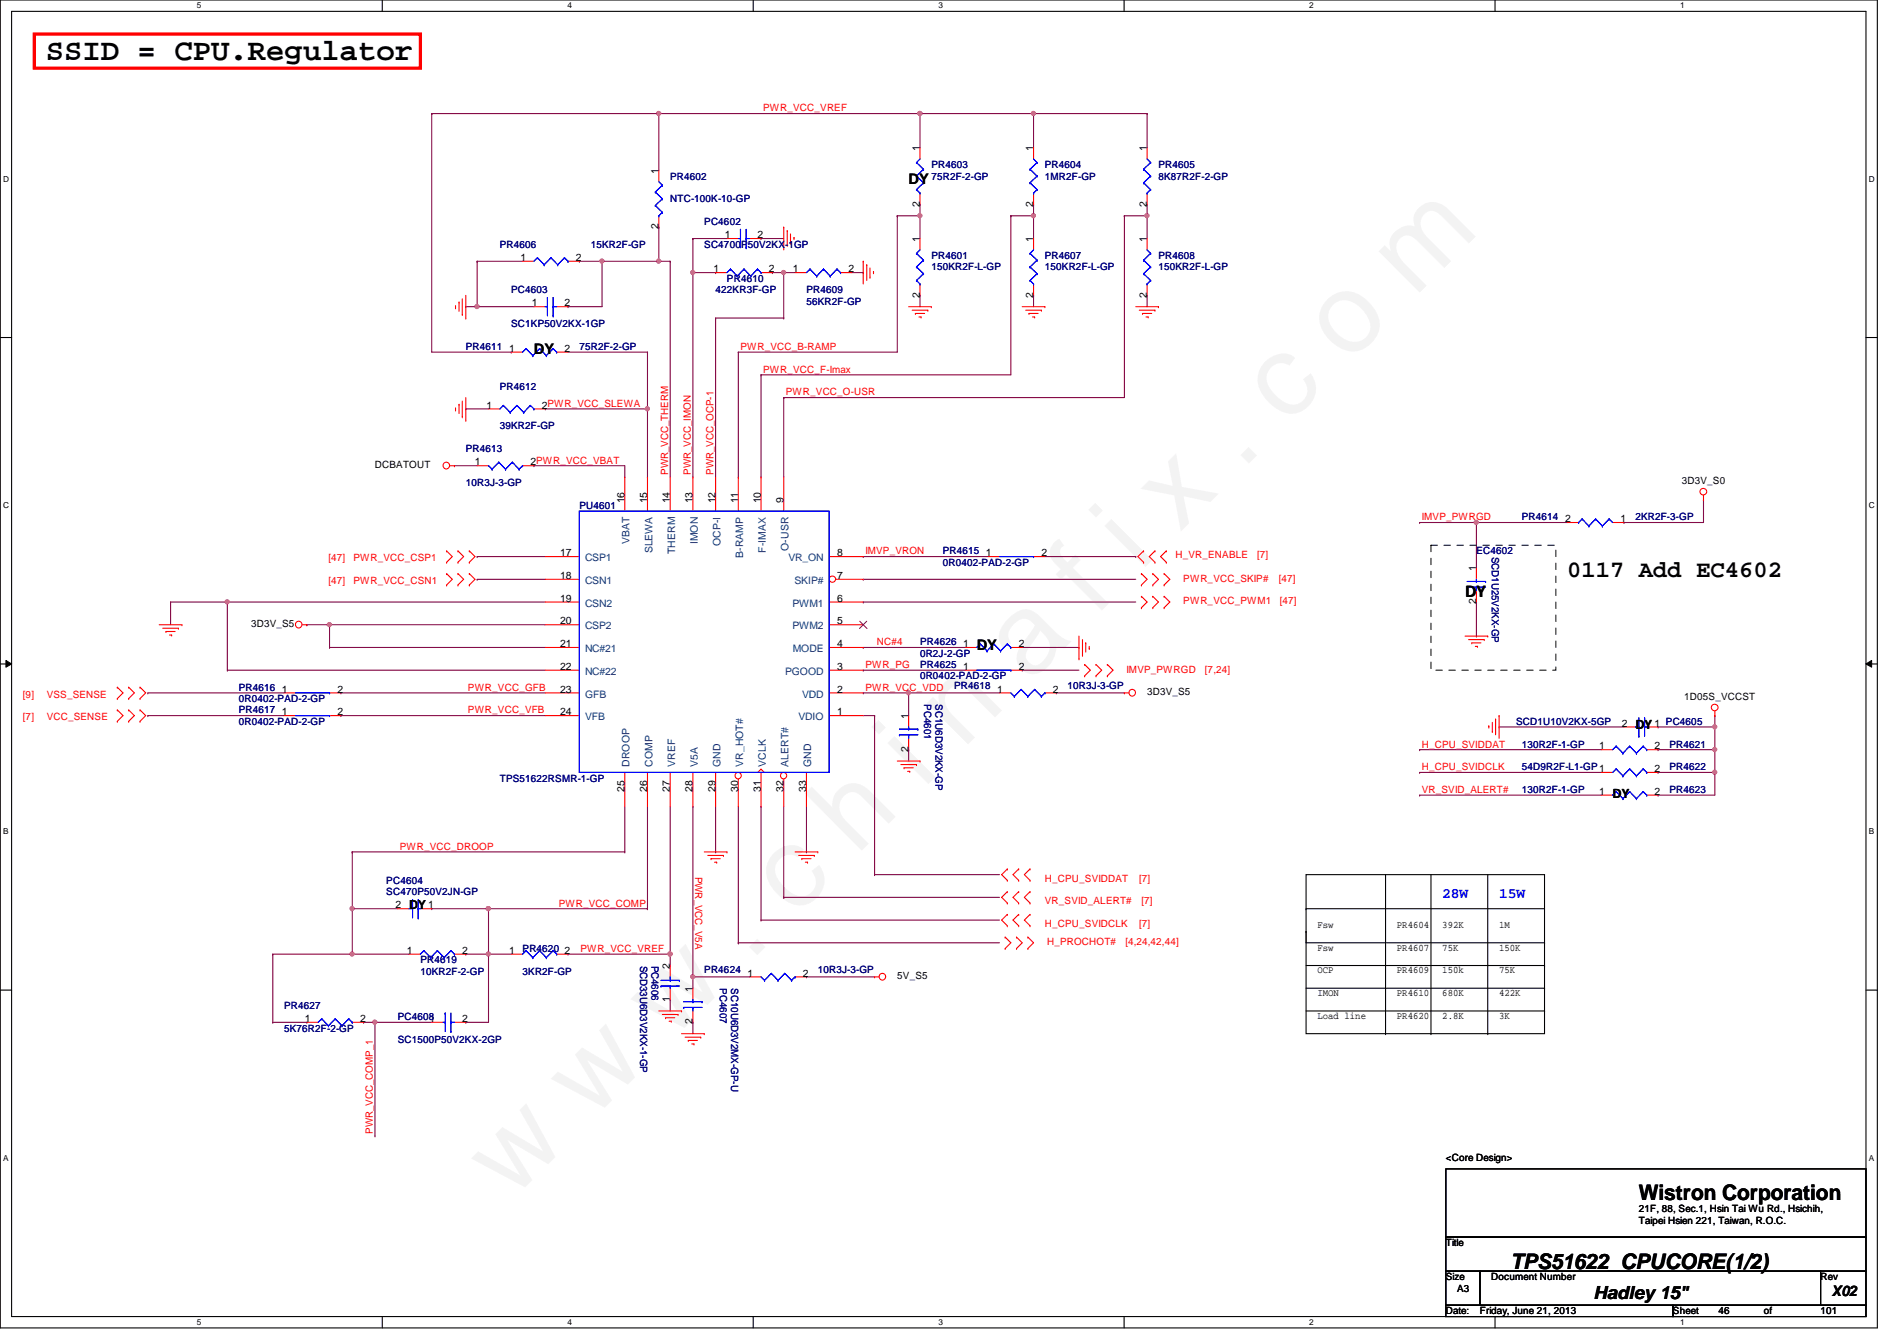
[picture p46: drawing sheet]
<svg xmlns="http://www.w3.org/2000/svg" width="297mm" height="210mm" viewBox="0 0 297 210" stroke-linecap="round" stroke-linejoin="round" font-family="sans-serif">
<defs><g id="words">
<text font-size="17.6" fill="#f0f" x="80.1" y="188" transform="rotate(-45 80.1 188)">w w w . c h i n a f i x . c o m</text>
<text font-size="4.8" x="7.2" y="9.4">SSID = CPU.Regulator</text>
<text font-size="3.7" x="245.4" y="90.3">0117 Add EC4602</text>
<g font-size="3.3">
<text x="256.6" y="187.9">Wistron Corporation</text>
<text x="236.5" y="198.6">TPS51622_CPUCORE(1/2)</text>
</g>
<g font-size="2.8">
<text x="229.4" y="93.4">DY</text>
<text x="249.5" y="203.3">Hadley 15&quot;</text>
</g>
<g font-size="2.3">
<text x="142.3" y="28.8">DY</text>
<text x="83.6" y="55.5">DY</text>
<text x="152.9" y="101.7">DY</text>
<text x="256.1" y="114.2">DY</text>
<text x="252.5" y="124.8">DY</text>
<text x="286.8" y="202.8">X02</text>
</g>
<g font-size="2.3" fill="#00f">
<text x="225.8" y="140.5">28W</text>
<text x="234.7" y="140.5">15W</text>
</g>
<text font-size="1.9" x="64" y="142.3">DY</text>
<g font-size="1.6" fill="#f00">
<text x="119.5" y="17.4">PWR_VCC_VREF</text>
<text x="115.9" y="54.8">PWR_VCC_B-RAMP</text>
<text x="119.5" y="58.3">PWR_VCC_F-Imax</text>
<text x="123.1" y="61.9">PWR_VCC_O-USR</text>
<text x="104.6" y="74.3" transform="rotate(-90 104.6 74.3)">PWR_VCC_THERM</text>
<text x="108.2" y="74.3" transform="rotate(-90 108.2 74.3)">PWR_VCC_IMON</text>
<text x="111.7" y="74.3" transform="rotate(-90 111.7 74.3)">PWR_VCC_OCP-1</text>
<text x="222.6" y="81.4">IMVP_PWRGD</text>
<text x="51.4" y="87.8">[47]</text>
<text x="55.3" y="87.8">PWR_VCC_CSP1</text>
<text x="135.5" y="86.8">IMVP_VRON</text>
<text x="184.1" y="87.3">H_VR_ENABLE</text>
<text x="196.8" y="87.3">[7]</text>
<text x="51.4" y="91.4">[47]</text>
<text x="55.3" y="91.4">PWR_VCC_CSN1</text>
<text x="185.3" y="91.1">PWR_VCC_SKIP#</text>
<text x="185.3" y="94.6">PWR_VCC_PWM1</text>
<text x="200.2" y="91.1">[47]</text>
<text x="200.4" y="94.6">[47]</text>
<text x="137.3" y="101">NC#4</text>
<text x="135.5" y="104.6">PWR_PG</text>
<text x="176.4" y="105.3">IMVP_PWRGD</text>
<text x="188.7" y="105.3">[7,24]</text>
<text x="3.6" y="112.7">[7]</text>
<text x="3.6" y="109.2">[9]</text>
<text x="7.3" y="112.7">VCC_SENSE</text>
<text x="7.3" y="109.2">VSS_SENSE</text>
<text x="73.3" y="108.1">PWR_VCC_GFB</text>
<text x="73.3" y="111.7">PWR_VCC_VFB</text>
<text x="135.5" y="108.1">PWR_VCC_VDD</text>
<text x="222.6" y="117">H_CPU_SVIDDAT</text>
<text x="222.6" y="120.6">H_CPU_SVIDCLK</text>
<text x="222.6" y="124.1">VR_SVID_ALERT#</text>
<text x="62.6" y="133">PWR_VCC_DROOP</text>
<text x="108.8" y="137.2" transform="rotate(90 108.8 137.2)">PWR_VCC_V5A</text>
<text x="87.5" y="141.9">PWR_VCC_COMP</text>
<text x="163.6" y="138">H_CPU_SVIDDAT</text>
<text x="163.6" y="141.6">VR_SVID_ALERT#</text>
<text x="178.4" y="138">[7]</text>
<text x="178.7" y="141.6">[7]</text>
<text x="90.9" y="149">PWR_VCC_VREF</text>
<text x="163.6" y="145.1">H_CPU_SVIDCLK</text>
<text x="164" y="148">H_PROCHOT#</text>
<text x="176.2" y="148">[4,24,42,44]</text>
<text x="178.4" y="145.1">[7]</text>
<text x="58.4" y="177.5" transform="rotate(-90 58.4 177.5)">PWR_VCC_COMP_1</text>
</g>
<g font-size="1.6">
<text x="144" y="23.7" transform="rotate(-90 144 23.7)">1</text>
<text x="161.8" y="23.7" transform="rotate(-90 161.8 23.7)">1</text>
<text x="179.6" y="23.7" transform="rotate(-90 179.6 23.7)">1</text>
<text x="103.1" y="27.2" transform="rotate(-90 103.1 27.2)">1</text>
<text x="103.1" y="35.9" transform="rotate(-90 103.1 35.9)">2</text>
<text x="144" y="32.3" transform="rotate(-90 144 32.3)">2</text>
<text x="161.8" y="32.3" transform="rotate(-90 161.8 32.3)">2</text>
<text x="179.6" y="32.3" transform="rotate(-90 179.6 32.3)">2</text>
<text x="81.5" y="40.9">1</text>
<text x="90.2" y="40.9">2</text>
<text x="113.5" y="37.3">1</text>
<text x="118.6" y="37.3">2</text>
<text x="144" y="37.9" transform="rotate(-90 144 37.9)">1</text>
<text x="161.8" y="37.9" transform="rotate(-90 161.8 37.9)">1</text>
<text x="179.6" y="37.9" transform="rotate(-90 179.6 37.9)">1</text>
<text x="83.3" y="48">1</text>
<text x="88.4" y="48">2</text>
<text x="111.7" y="42.6">1</text>
<text x="120.4" y="42.6">2</text>
<text x="124.2" y="42.6">1</text>
<text x="132.8" y="42.6">2</text>
<text x="144" y="46.6" transform="rotate(-90 144 46.6)">2</text>
<text x="161.8" y="46.6" transform="rotate(-90 161.8 46.6)">2</text>
<text x="179.6" y="46.6" transform="rotate(-90 179.6 46.6)">2</text>
<text x="79.7" y="55.1">1</text>
<text x="88.4" y="55.1">2</text>
<text x="76.2" y="64">1</text>
<text x="84.8" y="64">2PWR_VCC_SLEWA</text>
<text x="58.7" y="73.3">DCBATOUT</text>
<text x="74.4" y="72.9">1</text>
<text x="83.1" y="72.9">2PWR_VCC_VBAT</text>
<text x="263.4" y="75.8">3D3V_S0</text>
<text x="97.8" y="78.8" transform="rotate(-90 97.8 78.8)">16</text>
<text x="101.3" y="78.8" transform="rotate(-90 101.3 78.8)">15</text>
<text x="104.9" y="78.8" transform="rotate(-90 104.9 78.8)">14</text>
<text x="108.5" y="78.8" transform="rotate(-90 108.5 78.8)">13</text>
<text x="112" y="78.8" transform="rotate(-90 112 78.8)">12</text>
<text x="115.6" y="78.8" transform="rotate(-90 115.6 78.8)">11</text>
<text x="119.1" y="78.8" transform="rotate(-90 119.1 78.8)">10</text>
<text x="122.7" y="78.8" transform="rotate(-90 122.7 78.8)">9</text>
<text x="245.1" y="81.7">2</text>
<text x="253.7" y="81.7">1</text>
<text x="87.7" y="87.1">17</text>
<text x="131.1" y="87.1">8</text>
<text x="154.4" y="87.1">1</text>
<text x="163.1" y="87.1">2</text>
<text x="231.1" y="89.5" transform="rotate(-90 231.1 89.5)">1</text>
<text x="87.7" y="94.2">19</text>
<text x="87.7" y="90.6">18</text>
<text x="131.1" y="94.2">6</text>
<text x="131.1" y="90.6">7</text>
<text x="231.1" y="94.6" transform="rotate(-90 231.1 94.6)">2</text>
<text x="39.3" y="98.2">3D3V_S5</text>
<text x="87.7" y="101.3">21</text>
<text x="87.7" y="97.7">20</text>
<text x="131.1" y="97.7">5</text>
<text x="131.1" y="101.3">4</text>
<text x="150.8" y="101.3">1</text>
<text x="159.5" y="101.3">2</text>
<text x="87.7" y="104.9">22</text>
<text x="131.1" y="104.9">3</text>
<text x="150.8" y="104.9">1</text>
<text x="159.5" y="104.9">2</text>
<text x="44.2" y="112">1</text>
<text x="44.2" y="108.4">1</text>
<text x="52.8" y="112">2</text>
<text x="52.8" y="108.4">2</text>
<text x="87.7" y="112">24</text>
<text x="87.7" y="108.4">23</text>
<text x="131.1" y="112">1</text>
<text x="131.1" y="108.4">2</text>
<text x="142.2" y="112.6" transform="rotate(-90 142.2 112.6)">1</text>
<text x="156.2" y="108.4">1</text>
<text x="164.8" y="108.4">2</text>
<text x="179.6" y="108.8">3D3V_S5</text>
<text x="254" y="113.7">2</text>
<text x="259.1" y="113.7">1 PC4605</text>
<text x="263.7" y="109.6">1D05S_VCCST</text>
<text x="142.2" y="117.7" transform="rotate(-90 142.2 117.7)">2</text>
<text x="250.4" y="117.3">1</text>
<text x="259.1" y="117.3">2</text>
<text x="97.8" y="123.9" transform="rotate(-90 97.8 123.9)">25</text>
<text x="101.3" y="123.9" transform="rotate(-90 101.3 123.9)">26</text>
<text x="104.9" y="123.9" transform="rotate(-90 104.9 123.9)">27</text>
<text x="108.5" y="123.9" transform="rotate(-90 108.5 123.9)">28</text>
<text x="112" y="123.9" transform="rotate(-90 112 123.9)">29</text>
<text x="115.6" y="123.9" transform="rotate(-90 115.6 123.9)">30</text>
<text x="119.1" y="123.9" transform="rotate(-90 119.1 123.9)">31</text>
<text x="122.7" y="123.9" transform="rotate(-90 122.7 123.9)">32</text>
<text x="126.2" y="123.9" transform="rotate(-90 126.2 123.9)">33</text>
<text x="250.4" y="124.4">1</text>
<text x="259.1" y="124.4">2</text>
<text x="259.1" y="120.9">2</text>
<text x="61.9" y="142.2">2</text>
<text x="67.1" y="142.2">1</text>
<text x="63.7" y="149.3">1</text>
<text x="72.4" y="149.3">2</text>
<text x="79.7" y="149.3">1</text>
<text x="88.4" y="149.3">2</text>
<text x="206.3" y="145.2">Fsw</text>
<text x="206.3" y="148.8">Fsw</text>
<text x="218.7" y="145.2">PR4604</text>
<text x="218.7" y="148.8">PR4607</text>
<text x="225.8" y="145.2">392K</text>
<text x="225.8" y="148.8">75K</text>
<text x="234.7" y="145.2">1M</text>
<text x="234.7" y="148.8">150K</text>
<text x="104.9" y="151.7" transform="rotate(-90 104.9 151.7)">2</text>
<text x="108.5" y="155.2" transform="rotate(-90 108.5 155.2)">1</text>
<text x="117" y="152.9">1</text>
<text x="125.7" y="152.9">2</text>
<text x="140.5" y="153.3">5V_S5</text>
<text x="206.3" y="152.4">OCP</text>
<text x="206.3" y="155.9">IMON</text>
<text x="218.7" y="152.4">PR4609</text>
<text x="218.7" y="155.9">PR4610</text>
<text x="225.8" y="152.4">150k</text>
<text x="225.8" y="155.9">680K</text>
<text x="234.7" y="152.4">75K</text>
<text x="234.7" y="155.9">422K</text>
<text x="47.7" y="160">1</text>
<text x="56.4" y="160">2</text>
<text x="67.3" y="160">1</text>
<text x="72.4" y="160">2</text>
<text x="104.9" y="156.8" transform="rotate(-90 104.9 156.8)">1</text>
<text x="108.5" y="160.4" transform="rotate(-90 108.5 160.4)">2</text>
<text x="206.3" y="159.5">Load line</text>
<text x="218.7" y="159.5">PR4620</text>
<text x="225.8" y="159.5">2.8K</text>
<text x="234.7" y="159.5">3K</text>
<text x="226.4" y="181.7">&lt;Core Design&gt;</text>
<text x="256.6" y="189.7">21F, 88, Sec.1, Hsin Tai Wu Rd., Hsichih,</text>
<text x="256.6" y="191.6">Taipei Hsien 221, Taiwan, R.O.C.</text>
<text x="226.4" y="195.1">Title</text>
<text x="226.4" y="200.4">Size</text>
<text x="228.2" y="202.2">A3</text>
<text x="233.5" y="200.4">Document Number</text>
<text x="285.1" y="200.4">Rev</text>
<text x="226.4" y="205.7">Date:</text>
<text x="231.7" y="205.7">Friday, June 21, 2013</text>
<text x="262" y="205.7">Sheet</text>
<text x="269.1" y="205.7">46</text>
<text x="276.2" y="205.7">of</text>
<text x="285.1" y="205.7">101</text>
</g>
<g font-size="1.6" fill="#000080">
<text x="104.9" y="28.1">PR4602</text>
<text x="145.8" y="26.3">PR4603</text>
<text x="145.8" y="28.1">75R2F-2-GP</text>
<text x="163.6" y="26.3">PR4604</text>
<text x="163.6" y="28.1">1MR2F-GP</text>
<text x="181.4" y="26.3">PR4605</text>
<text x="181.4" y="28.1">8K87R2F-2-GP</text>
<text x="104.9" y="31.7">NTC-100K-10-GP</text>
<text x="110.3" y="35.2">PC4602</text>
<text x="78.3" y="38.8">PR4606</text>
<text x="92.5" y="38.8">15KR2F-GP</text>
<text x="110.3" y="38.8">SC4700P50V2KX-1GP</text>
<text x="145.8" y="40.6">PR4601</text>
<text x="163.6" y="40.6">PR4607</text>
<text x="181.4" y="40.6">PR4608</text>
<text x="80" y="45.9">PC4603</text>
<text x="112.1" y="45.9">422KR3F-GP</text>
<text x="113.8" y="44.1">PR4610</text>
<text x="126.3" y="45.9">PR4609</text>
<text x="126.3" y="47.7">56KR2F-GP</text>
<text x="145.8" y="42.3">150KR2F-L-GP</text>
<text x="163.6" y="42.3">150KR2F-L-GP</text>
<text x="181.4" y="42.3">150KR2F-L-GP</text>
<text x="80" y="51.2">SC1KP50V2KX-1GP</text>
<text x="72.9" y="54.8">PR4611</text>
<text x="90.7" y="54.8">75R2F-2-GP</text>
<text x="78.3" y="61">PR4612</text>
<text x="72.9" y="70.8">PR4613</text>
<text x="78.3" y="67.2">39KR2F-GP</text>
<text x="72.9" y="76.1">10R3J-3-GP</text>
<text x="90.7" y="79.7">PU4601</text>
<text x="238.3" y="81.4">PR4614</text>
<text x="256.1" y="81.4">2KR2F-3-GP</text>
<text x="147.6" y="86.8">PR4615</text>
<text x="147.6" y="88.6">0R0402-PAD-2-GP</text>
<text x="231.2" y="86.8">EC4602</text>
<text x="233.6" y="87.1" transform="rotate(90 233.6 87.1)">SCD1U25V2KX-GP</text>
<text x="144.1" y="101">PR4626</text>
<text x="144.1" y="102.8">0R2J-2-GP</text>
<text x="144.1" y="104.6">PR4625</text>
<text x="144.1" y="106.3">0R0402-PAD-2-GP</text>
<text x="149.4" y="107.8">PR4618</text>
<text x="167.2" y="107.8">10R3J-3-GP</text>
<text x="37.4" y="111.7">PR4617</text>
<text x="37.4" y="113.5">0R0402-PAD-2-GP</text>
<text x="37.4" y="108.1">PR4616</text>
<text x="37.4" y="109.9">0R0402-PAD-2-GP</text>
<text x="144.7" y="110.2" transform="rotate(90 144.7 110.2)">PC4601</text>
<text x="146.5" y="110.2" transform="rotate(90 146.5 110.2)">SC1U6D3V2KX-GP</text>
<text x="237.4" y="113.5">SCD1U10V2KX-5GP</text>
<text x="238.3" y="117">130R2F-1-GP</text>
<text x="261.4" y="117">PR4621</text>
<text x="78.3" y="122.3">TPS51622RSMR-1-GP</text>
<text x="238.3" y="124.1">130R2F-1-GP</text>
<text x="238.3" y="120.6">54D9R2F-L1-GP1</text>
<text x="261.4" y="124.1">PR4623</text>
<text x="261.4" y="120.6">PR4622</text>
<text x="60.5" y="138.3">PC4604</text>
<text x="60.5" y="140.1">SC470P50V2JN-GP</text>
<text x="81.8" y="149">PR4620</text>
<text x="65.8" y="150.8">PR4619</text>
<text x="65.8" y="152.6">10KR2F-2-GP</text>
<text x="81.8" y="152.6">3KR2F-GP</text>
<text x="100.2" y="151.1" transform="rotate(90 100.2 151.1)">SCD33U6D3V2KX-1-GP</text>
<text x="102" y="151.1" transform="rotate(90 102 151.1)">PC4606</text>
<text x="110.3" y="152.2">PR4624</text>
<text x="112.7" y="154.7" transform="rotate(90 112.7 154.7)">PC4607</text>
<text x="114.5" y="154.7" transform="rotate(90 114.5 154.7)">SC10U6D3V2MX-GP-U</text>
<text x="128.1" y="152.2">10R3J-3-GP</text>
<text x="44.5" y="157.9">PR4627</text>
<text x="44.5" y="161.5">5K76R2F-2-GP</text>
<text x="62.3" y="159.7">PC4608</text>
<text x="62.3" y="163.2">SC1500P50V2KX-2GP</text>
</g>
<g font-size="1.6" fill="#004080">
<text x="91.6" y="87.8">CSP1</text>
<text x="98.6" y="85.2" transform="rotate(-90 98.6 85.2)">VBAT</text>
<text x="102.1" y="86.6" transform="rotate(-90 102.1 86.6)">SLEWA</text>
<text x="105.7" y="86.7" transform="rotate(-90 105.7 86.7)">THERM</text>
<text x="109.3" y="85.2" transform="rotate(-90 109.3 85.2)">IMON</text>
<text x="112.8" y="85.5" transform="rotate(-90 112.8 85.5)">OCP-I</text>
<text x="116.4" y="87.3" transform="rotate(-90 116.4 87.3)">B-RAMP</text>
<text x="119.9" y="86.5" transform="rotate(-90 119.9 86.5)">F-IMAX</text>
<text x="123.4" y="87.8">VR_ON</text>
<text x="123.5" y="86.2" transform="rotate(-90 123.5 86.2)">O-USR</text>
<text x="91.6" y="95">CSN2</text>
<text x="91.6" y="91.4">CSN1</text>
<text x="124.1" y="95">PWM1</text>
<text x="124.4" y="91.4">SKIP#</text>
<text x="91.6" y="98.5">CSP2</text>
<text x="124.1" y="98.5">PWM2</text>
<text x="91.6" y="102.1">NC#21</text>
<text x="91.6" y="105.6">NC#22</text>
<text x="122.9" y="105.6">PGOOD</text>
<text x="124.2" y="102.1">MODE</text>
<text x="91.6" y="112.7">VFB</text>
<text x="91.6" y="109.2">GFB</text>
<text x="125" y="112.7">VDIO</text>
<text x="125.6" y="109.2">VDD</text>
<text x="98.6" y="120" transform="rotate(-90 98.6 120)">DROOP</text>
<text x="102.1" y="120" transform="rotate(-90 102.1 120)">COMP</text>
<text x="105.7" y="120" transform="rotate(-90 105.7 120)">VREF</text>
<text x="109.3" y="120" transform="rotate(-90 109.3 120)">V5A</text>
<text x="112.8" y="120" transform="rotate(-90 112.8 120)">GND</text>
<text x="116.4" y="120" transform="rotate(-90 116.4 120)">VR_HOT#</text>
<text x="119.9" y="120" transform="rotate(-90 119.9 120)">VCLK</text>
<text x="123.5" y="120" transform="rotate(-90 123.5 120)">ALERT#</text>
<text x="127" y="120" transform="rotate(-90 127 120)">GND</text>
</g>
<g font-size="1.3">
<text x="30.8" y="1.3">5</text>
<text x="88.9" y="1.3">4</text>
<text x="146.9" y="1.3">3</text>
<text x="205" y="1.3">2</text>
<text x="263.1" y="1.3">1</text>
<text x=".5" y="28.4">D</text>
<text x="292.6" y="28.4">D</text>
<text x=".5" y="79.5">C</text>
<text x="292.6" y="79.5">C</text>
<text x=".5" y="130.6">B</text>
<text x="292.6" y="130.6">B</text>
<text x=".5" y="181.7">A</text>
<text x="292.6" y="181.7">A</text>
<text x="30.8" y="207.4">5</text>
<text x="88.9" y="207.4">4</text>
<text x="146.9" y="207.4">3</text>
<text x="205" y="207.4">2</text>
<text x="263.1" y="207.4">1</text>
</g>
</g></defs>
<path d="M0 0h294v207.9h-294zM1.8 1.8h290.4v204.3h-290.4z" fill="none" stroke="#000" stroke-width=".17"/>
<g fill="#fff">
<path d="M30.8 .2h.7v1.4h-.7z"/>
<path d="M30.8 206.2h.7v1.4h-.7z"/>
</g>
<path d="M59.9 0v1.8M59.9 206.1v1.8" fill="none" stroke="#000" stroke-width=".17"/>
<g fill="#fff">
<path d="M88.9 .2h.6v1.4h-.6z"/>
<path d="M88.9 206.2h.6v1.4h-.6z"/>
</g>
<path d="M117.9 0v1.8M117.9 206.1v1.8" fill="none" stroke="#000" stroke-width=".17"/>
<g fill="#fff">
<path d="M146.9 .2h.7v1.4h-.7z"/>
<path d="M146.9 206.2h.7v1.4h-.7z"/>
</g>
<path d="M176 0v1.8M176 206.1v1.8" fill="none" stroke="#000" stroke-width=".17"/>
<g fill="#fff">
<path d="M205 .2h.7v1.4h-.7z"/>
<path d="M205 206.2h.7v1.4h-.7z"/>
</g>
<path d="M234.1 0v1.8M234.1 206.1v1.8" fill="none" stroke="#000" stroke-width=".17"/>
<g fill="#fff">
<path d="M263.1 .2h.7v1.4h-.7z"/>
<path d="M263.1 206.2h.7v1.4h-.7z"/>
<path d="M.5 27.3h.9v1.4h-.9z"/>
<path d="M292.6 27.3h.9v1.4h-.9z"/>
<path d="M.5 78.4h.9v1.4h-.9z"/>
<path d="M292.6 78.4h.9v1.4h-.9z"/>
</g>
<path d="M0 52.8h1.8M292.2 52.8h1.8" fill="none" stroke="#000" stroke-width=".17"/>
<g fill="#fff">
<path d="M.5 129.5h.8v1.4h-.8z"/>
<path d="M292.6 129.5h.9v1.4h-.9z"/>
</g>
<path d="M0 103.9h1.8M292.2 103.9h1.8" fill="none" stroke="#000" stroke-width=".17"/>
<path d="M.9 103.4l.9 .5-.9 .5zM292.2 103.9l.9-.5v1z" fill="#000"/>
<path d="M.9 103.4l.9 .5-.9 .5zM292.2 103.9l.9-.5v1z" fill="none" stroke="#000" stroke-width=".16"/>
<g fill="#fff">
<path d="M.5 180.5h.8v1.4h-.8z"/>
<path d="M292.6 180.5h.9v1.4h-.9z"/>
</g>
<path d="M0 155h1.8M292.2 155h1.8" fill="none" stroke="#000" stroke-width=".17"/>
<path d="M259.6 120.9h.1M259.6 120.9h8.9" fill="none" stroke="#800040" stroke-width=".17"/>
<circle cx="268.5" cy="120.9" r=".32" fill="#f0f"/>
<circle cx="268.5" cy="120.9" r=".32" fill="none" stroke="#f0f" stroke-width=".17"/>
<path d="M222.3 117.3h28.4M234.7 113.8h19.6M259.6 113.8h.1M259.6 117.3h.1M259.6 117.3h8.9M259.6 113.8h8.9M222.3 124.5h28.4M222.3 120.9h28.4M259.6 124.5h.1M268.5 120.9h.1M268.5 120.9v3.6h-8.9" fill="none" stroke="#800040" stroke-width=".17"/>
<circle cx="268.5" cy="117.3" r=".32" fill="#f0f"/>
<circle cx="268.5" cy="117.3" r=".32" fill="none" stroke="#f0f" stroke-width=".17"/>
<path d="M103.2 17.8h40.9M144.1 17.8h.1" fill="none" stroke="#800040" stroke-width=".17"/>
<circle cx="103.1" cy="17.8" r=".32" fill="#f0f"/>
<circle cx="103.1" cy="17.8" r=".32" fill="none" stroke="#f0f" stroke-width=".17"/>
<circle cx="144" cy="17.8" r=".32" fill="#f0f"/>
<circle cx="144" cy="17.8" r=".32" fill="none" stroke="#f0f" stroke-width=".17"/>
<path d="M144.1 17.8h.1M144.1 17.8h17.7" fill="none" stroke="#800040" stroke-width=".17"/>
<circle cx="161.8" cy="17.8" r=".32" fill="#f0f"/>
<circle cx="161.8" cy="17.8" r=".32" fill="none" stroke="#f0f" stroke-width=".17"/>
<circle cx="144" cy="17.8" r=".32" fill="#f0f"/>
<circle cx="144" cy="17.8" r=".32" fill="none" stroke="#f0f" stroke-width=".17"/>
<g fill="none" stroke="#800040" stroke-width=".17">
<path d="M144.1 17.8h.1M144.1 17.8v5.3M161.8 17.8h.1M161.8 17.8v5.3M161.8 17.8h17.8M179.6 17.8h.1M179.6 17.8v5.3M176.1 33.8v28.4h-53.4M119.2 58.7h39.1M51.6 97.8h.1M51.6 97.8h33.8M23.2 112h.1"/>
<path d="M23.2 108.5h.1M23.2 112h21.3M23.2 108.5h21.3M55.2 133.3h.1M55.2 133.3h42.6M115.6 147.6h40.9M119.2 144h37.3M122.7 140.5h33.8"/>
</g>
<circle cx="51.6" cy="97.8" r=".32" fill="#f0f"/>
<circle cx="51.6" cy="97.8" r=".32" fill="none" stroke="#f0f" stroke-width=".17"/>
<g fill="none" stroke="#800040" stroke-width=".17">
<path d="M67.6 17.8h.1M67.6 17.8h35.6M67.6 17.8v37.3M103.2 17.8h.1M103.2 17.8v8.9M104.9 40.9v33.8M108.5 42.7v32M135.2 90.7h42.6M135.2 94.2h42.6M231.2 81.8h14.2M254.3 81.8h.1M254.3 81.8h12.4"/>
<path d="M35.6 104.9h.1M35.6 104.9h49.8M51.6 101.3h.1M51.6 101.3h33.8M53.4 108.5h.1M53.4 112h.1M53.4 108.5h32M53.4 112h32M55.2 133.3h.1M55.2 133.3v8.9"/>
</g>
<circle cx="55.1" cy="142.2" r=".32" fill="#f0f"/>
<circle cx="55.1" cy="142.2" r=".32" fill="none" stroke="#f0f" stroke-width=".17"/>
<path d="M55.2 142.2h.1M55.2 149.4h.1M55.2 142.2h7.1M55.2 149.4h8.8M55.2 142.2v7.2" fill="none" stroke="#800040" stroke-width=".17"/>
<circle cx="55.1" cy="149.3" r=".32" fill="#f0f"/>
<circle cx="55.1" cy="149.3" r=".32" fill="none" stroke="#f0f" stroke-width=".17"/>
<path d="M266.7 78.2h.1M266.7 78.2v3.6M268.5 112h.1M268.5 117.3h.1M268.5 113.8h.1M268.5 112v8.9" fill="none" stroke="#800040" stroke-width=".17"/>
<circle cx="268.5" cy="113.8" r=".32" fill="#f0f"/>
<circle cx="268.5" cy="113.8" r=".32" fill="none" stroke="#f0f" stroke-width=".17"/>
<g fill="none" stroke="#800040" stroke-width=".17">
<path d="M35.6 94.2h.1M35.6 94.2v10.7M35.6 94.2h49.8M48 97.8h.1M48 97.8h3.6M51.6 97.8h.1M51.6 97.8v3.5M42.7 149.4h.1M42.7 149.4h12.5M42.7 149.4v10.6M42.7 160h.1M42.7 160h5.3"/>
<path d="M48 160h.1M58.7 160h.1M58.7 160h8.9"/>
</g>
<circle cx="35.6" cy="94.2" r=".32" fill="#f0f"/>
<circle cx="35.6" cy="94.2" r=".32" fill="none" stroke="#f0f" stroke-width=".17"/>
<path d="M58.7 177.8h.1M58.7 160v17.8" fill="none" stroke="#800040" stroke-width=".17"/>
<circle cx="58.7" cy="160" r=".32" fill="#f0f"/>
<circle cx="58.7" cy="160" r=".32" fill="none" stroke="#f0f" stroke-width=".17"/>
<path d="M26.7 94.2h.1M26.7 94.2v3.6M26.7 94.2h8.9M35.6 94.2h.1M56.9 160h.1M56.9 160h1.8" fill="none" stroke="#800040" stroke-width=".17"/>
<g fill="none" stroke="#f00" stroke-width=".17">
<path d="M144.1 23.1v1.8M161.8 23.1v1.8M179.6 23.1v1.8M266.7 78.2h.1M266.7 77.5v.7M24.9 97.8h3.6M25.5 98.3h2.4M26 98.8h.1M26 98.8h1.4M26.5 99.4h.4M26.9 99.4h.1M27.9 98.3h.1"/>
<path d="M28.5 97.8h.1M47.3 97.8h.7M48 97.8h.1M245.4 81.8h1.8M252.5 81.8h1.8M18.4 112.9h.1M18.4 111.1h.1M18.4 109.3h.1M18.4 107.6h.1M18.4 111.1l.9 .9-.9 .9M18.4 107.6l.9 .9-.9 .8M20.1 111.1h.1"/>
<path d="M20.1 112.9h.1M20.1 107.6h.1M20.1 109.3h.1M20.1 111.1l.9 .9-.9 .9M20.1 107.6l.9 .9-.9 .8M21.9 112.9h.1M21.9 111.1h.1M21.9 109.3h.1M21.9 107.6h.1M21.9 107.6l.9 .9-.9 .8M21.9 111.1l.9 .9-.9 .9M44.5 112h1.8"/>
<path d="M44.5 108.5h1.8M51.6 112h1.8M51.6 108.5h1.8M250.7 117.3h1.8M254.3 113.8h1.8M257.8 117.3h1.8M257.8 113.8h1.8M268.5 112h.1M268.5 111.3v.7M250.7 124.5h1.8M250.7 120.9h1.8M257.8 124.5h1.8"/>
<path d="M257.8 120.9h1.8M62.3 142.2h1.7M64 149.4h1.8M65.8 142.2h1.8M48 160h1.8M55.2 160h1.7"/>
<circle cx="266.7" cy="77" r=".52"/>
<circle cx="46.8" cy="97.8" r=".52"/>
<circle cx="268.5" cy="110.7" r=".52"/>
</g>
<g fill="none" stroke="#000" stroke-width=".17">
<path d="M204.5 136.9h37.3v24.9h-37.3zM204.5 142.2h37.3M204.5 147.6h37.3M204.5 151.1h37.3M204.5 154.7h37.3M204.5 158.2h37.3M241.8 147.6h.1M241.8 151.1h.1M241.8 154.7h.1M241.8 158.2h.1M226.4 183h65.8v10.6h-65.8zM226.4 193.6h65.8v5.4h-65.8z"/>
<path d="M226.4 199h5.3v5.3h-5.3zM231.7 199h53.4v5.3h-53.4zM285.1 199h7.1v5.3h-7.1zM226.4 204.3h35.6v1.8h-35.6zM262 204.3h30.2v1.8h-30.2z"/>
</g>
<path d="M224.1 85.3h19.5v19.6h-19.5z" fill="none" stroke="#000" stroke-width=".16" stroke-dasharray="1 1 1 1 1 1 1 1"/>
<path d="M5.4 5.3h60.4v5.4h-60.4z" fill="none" stroke="#f00" stroke-width=".51"/>
<g fill="none" stroke="#00f" stroke-width=".17">
<path d="M90.7 80h39.1v40.9h-39.1zM247.2 81.8h.1M247.7 81.2h.1M247.7 81.2l1.1 1.1M247.7 81.2l-.5 .6M248.8 82.3h.1M249.8 81.2h.1M249.8 81.2l1.1 1.1M249.8 81.2l-1 1.1M250.9 82.3h.1M252 81.2h.1M252 81.2l.5 .6"/>
<path d="M252 81.2l-1.1 1.1M46.3 112h5.3M46.3 108.5h5.3M51.6 112h.1M51.6 108.5h.1M253.1 116.8h.1M253.1 116.8l-.6 .5M253.1 116.8l1 1.1M254.1 117.9h.1M255.2 116.8h.1M255.2 116.8l-1.1 1.1M255.2 116.8l1 1.1"/>
<path d="M256.1 113.8h.5M256.2 117.9h.1M256.6 113.8h.1M256.6 115.2h.1M256.6 112.4v2.8M257.3 116.8h.1M257.3 116.8l-1.1 1.1M257.3 116.8l.5 .5M257.5 113.8h.1M257.5 112.4h.1M257.5 113.8h.3M257.5 112.4v2.8"/>
<path d="M257.8 117.3h.1M253.1 123.9h.1M253.1 120.4h.1M253.1 123.9l-.6 .6M253.1 123.9l1 1.1M253.1 120.4l-.6 .5M253.1 120.4l1 1.1M254.1 125h.1M254.1 121.5h.1M255.2 123.9h.1M255.2 120.4h.1M255.2 123.9l-1.1 1.1"/>
<path d="M255.2 123.9l1 1.1M255.2 120.4l-1.1 1.1M255.2 120.4l1 1.1M256.2 125h.1M256.2 121.5h.1M257.3 123.9h.1M257.3 120.4h.1M257.3 123.9l-1.1 1.1M257.3 123.9l.5 .6M257.3 120.4l-1.1 1.1M257.3 120.4l.5 .5M257.8 124.5h.1"/>
<path d="M257.8 120.9h.1M50.4 159.5h.1M50.4 159.5l-.6 .5M50.4 159.5l1 1.1M52.5 159.5h.1M52.5 159.5l-1.1 1.1M52.5 159.5l1 1.1M54.6 159.5h.1M54.6 159.5l-1.1 1.1M54.6 159.5l.6 .5M64 142.2h.6M64.6 142.2h.1"/>
<path d="M64.6 140.8h.1M64.6 140.8v2.9M65.5 142.2h.1M65.5 143.7h.1M65.5 142.2h.3M65.5 140.8v2.9M66.4 148.8h.1M66.4 148.8l-.6 .6M66.4 148.8l1 1.1M67.4 149.9h.1M68.5 148.8l-1.1 1.1M51.4 160.6h.1"/>
<path d="M53.5 160.6h.1M55.2 160h.1"/>
</g>
<circle cx="268.5" cy="120.9" r=".32" fill="#f0f"/>
<circle cx="268.5" cy="120.9" r=".32" fill="none" stroke="#f0f" stroke-width=".17"/>
<circle cx="268.5" cy="117.3" r=".32" fill="#f0f"/>
<circle cx="268.5" cy="117.3" r=".32" fill="none" stroke="#f0f" stroke-width=".17"/>
<circle cx="103.1" cy="17.8" r=".32" fill="#f0f"/>
<circle cx="103.1" cy="17.8" r=".32" fill="none" stroke="#f0f" stroke-width=".17"/>
<circle cx="144" cy="17.8" r=".32" fill="#f0f"/>
<circle cx="144" cy="17.8" r=".32" fill="none" stroke="#f0f" stroke-width=".17"/>
<circle cx="161.8" cy="17.8" r=".32" fill="#f0f"/>
<circle cx="161.8" cy="17.8" r=".32" fill="none" stroke="#f0f" stroke-width=".17"/>
<circle cx="144" cy="17.8" r=".32" fill="#f0f"/>
<circle cx="144" cy="17.8" r=".32" fill="none" stroke="#f0f" stroke-width=".17"/>
<circle cx="51.6" cy="97.8" r=".32" fill="#f0f"/>
<circle cx="51.6" cy="97.8" r=".32" fill="none" stroke="#f0f" stroke-width=".17"/>
<circle cx="55.1" cy="142.2" r=".32" fill="#f0f"/>
<circle cx="55.1" cy="142.2" r=".32" fill="none" stroke="#f0f" stroke-width=".17"/>
<circle cx="55.1" cy="149.3" r=".32" fill="#f0f"/>
<circle cx="55.1" cy="149.3" r=".32" fill="none" stroke="#f0f" stroke-width=".17"/>
<circle cx="268.5" cy="113.8" r=".32" fill="#f0f"/>
<circle cx="268.5" cy="113.8" r=".32" fill="none" stroke="#f0f" stroke-width=".17"/>
<circle cx="35.6" cy="94.2" r=".32" fill="#f0f"/>
<circle cx="35.6" cy="94.2" r=".32" fill="none" stroke="#f0f" stroke-width=".17"/>
<circle cx="58.7" cy="160" r=".32" fill="#f0f"/>
<circle cx="58.7" cy="160" r=".32" fill="none" stroke="#f0f" stroke-width=".17"/>
<use href="#words"/>
</svg>
